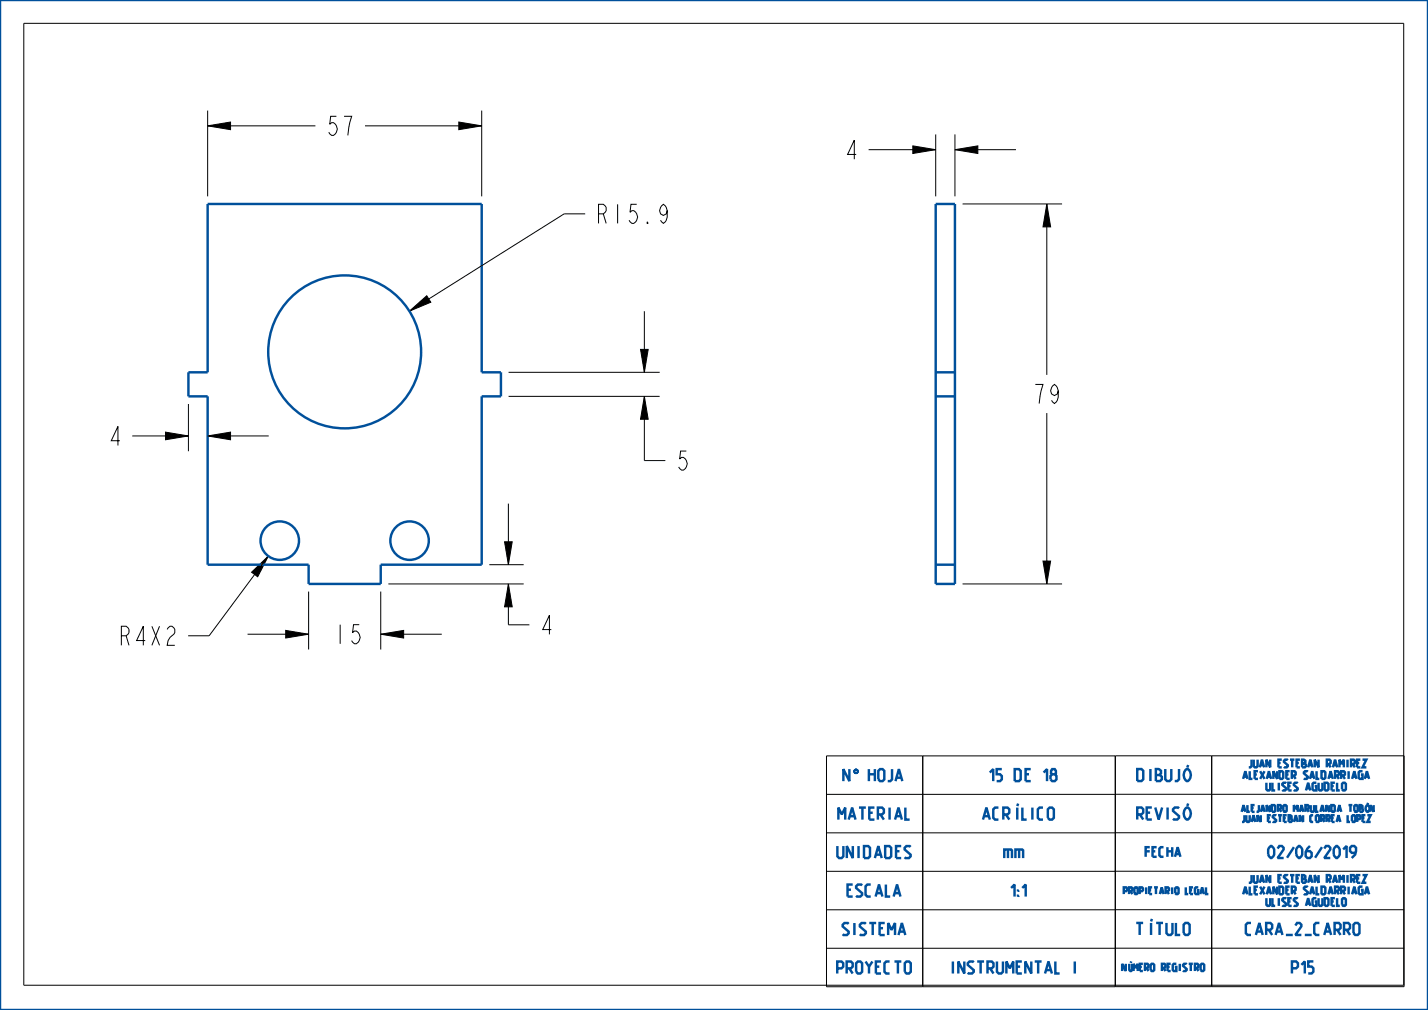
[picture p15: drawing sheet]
<svg xmlns="http://www.w3.org/2000/svg" width="297mm" height="210mm" viewBox="0 0 297 210" stroke-linecap="round" stroke-linejoin="round" font-family="sans-serif">
<defs><g id="words">
<g font-size="5.2">
<text x="67.6" y="28.2">57</text>
<text x="175.5" y="33.1">4</text>
<text x="123.7" y="46.4">R15.9</text>
<text x="214.5" y="83.9">79</text>
<text x="22.3" y="92.6">4</text>
<text x="140.4" y="97.7">5</text>
<text x="112.1" y="131.9">4</text>
<text x="24.4" y="134.2">R4</text>
<text x="30.8" y="134.2">X2</text>
<text x="69.2" y="133.9">15</text>
</g>
<g font-size="3.3" fill="#00509b">
<text x="175.2" y="162.4">N</text>
<text x="180.6" y="162.4">HOJA</text>
<text x="205.1" y="162.4">15 DE 18</text>
<text x="236.1" y="162.4">DIBUJÓ</text>
<text x="174.1" y="170.4">MATERIAL</text>
<text x="204.1" y="170.4">ACRÍLICO</text>
<text x="236.1" y="170.4">REVISÓ</text>
<text x="174.1" y="178.4">UNIDADES</text>
<text x="209" y="178.4">mm</text>
<text x="263.3" y="178.4">02/06/2019</text>
<text x="176" y="186.4">ESCALA</text>
<text x="209" y="186.4">1:1</text>
<text x="175.1" y="194.4">SISTEMA</text>
<text x="236.1" y="194.4">TÍTULO</text>
<text x="259.4" y="194.4">CARA_2_CARRO</text>
<text x="174.1" y="202.4">PROYECTO</text>
<text x="197.3" y="202.4">INSTRUMENTAL I</text>
<text x="268.1" y="202.4">P15</text>
</g>
<text font-size="2.6" fill="#00509b" x="238.1" y="178.1">FECHA</text>
<g font-size="2.1" fill="#00509b">
<text x="258.8" y="162">ALEXANDER SALDARRIAGA</text>
<text x="259.6" y="159.6">JUAN ESTEBAN RAMIREZ</text>
<text x="263.1" y="164.4">ULISES AGUDELO</text>
<text x="258.8" y="186">ALEXANDER SALDARRIAGA</text>
<text x="259.6" y="183.6">JUAN ESTEBAN RAMIREZ</text>
<text x="263.1" y="188.4">ULISES AGUDELO</text>
</g>
<text font-size="2" fill="#00509b" x="233.2" y="201.9">NÚMERO REGISTRO</text>
<g font-size="1.8" fill="#00509b">
<text x="258.2" y="170.9">JUAN ESTEBAN CORREA LOPEZ</text>
<text x="258.4" y="168.8">ALEJANDRO MARULANDA TOBÓN</text>
<text x="233.4" y="185.9">PROPIETARIO LEGAL</text>
</g>
</g></defs>
<g fill="#000">
<path d="M43.2 26.2l4.7-.8v1.6zM95.4 25.4l4.8 .8-4.8 .8zM189.8 30.3l4.8 .8-4.8 .8zM198.6 31.1l4.8-.8v1.6zM217.7 42.4l.8 4.8h-1.6zM85.1 64.7l3.7-3.2 .8 1.3zM133.2 72.6h1.6l-.8 4.8zM34.4 89.8l4.8 .8-4.8 .8zM43.2 90.6l4.7-.8v1.6zM134 82.4l.8 4.8h-1.6zM52.3 119l3.5-3.4-2.2 4.3zM104.9 112.6h1.6l-.8 4.8z"/>
<path d="M59.4 131.1l4.8 .8-4.8 .8zM79.2 131.9l4.7-.8v1.6zM105.7 121.4l.8 4.8h-1.6zM216.9 116.6h1.6l-.8 4.8z"/>
</g>
<g fill="none" stroke="#000" stroke-width=".21">
<path d="M43.2 26.2l4.7-.8v1.6zM95.4 25.4l4.8 .8-4.8 .8zM189.8 30.3l4.8 .8-4.8 .8zM198.6 31.1l4.8-.8v1.6zM217.7 42.4l.8 4.8h-1.6zM85.1 64.7l3.7-3.2 .8 1.3zM133.2 72.6h1.6l-.8 4.8zM34.4 89.8l4.8 .8-4.8 .8zM43.2 90.6l4.7-.8v1.6zM134 82.4l.8 4.8h-1.6zM52.3 119l3.5-3.4-2.2 4.3zM104.9 112.6h1.6l-.8 4.8z"/>
<path d="M216.9 116.6h1.6l-.8 4.8zM59.4 131.1l4.8 .8-4.8 .8zM79.2 131.9l4.7-.8v1.6zM105.7 121.4l.8 4.8h-1.6z"/>
</g>
<path d="M177.9 159.9h.3z" fill="#00509b"/>
<path d="M177.9 159.9h.3z" fill="none" stroke="#00509b" stroke-width=".21"/>
<path d="M177.8 160l.4-.1z" fill="#00509b"/>
<path d="M177.8 160l.4-.1z" fill="none" stroke="#00509b" stroke-width=".21"/>
<path d="M177.8 160h.5z" fill="#00509b"/>
<path d="M177.8 160h.5z" fill="none" stroke="#00509b" stroke-width=".21"/>
<path d="M177.7 160.1l.6-.1z" fill="#00509b"/>
<path d="M177.7 160.1l.6-.1z" fill="none" stroke="#00509b" stroke-width=".21"/>
<path d="M177.7 160.1h.7z" fill="#00509b"/>
<path d="M177.7 160.1h.7z" fill="none" stroke="#00509b" stroke-width=".21"/>
<path d="M177.7 160.1h.7z" fill="#00509b"/>
<path d="M177.7 160.1h.7z" fill="none" stroke="#00509b" stroke-width=".21"/>
<path d="M178 160.1h.4z" fill="#00509b"/>
<path d="M178 160.1h.4z" fill="none" stroke="#00509b" stroke-width=".21"/>
<path d="M178.1 160.1h.3z" fill="#00509b"/>
<path d="M178.1 160.1h.3z" fill="none" stroke="#00509b" stroke-width=".21"/>
<path d="M178.2 160.2h.2z" fill="#00509b"/>
<path d="M178.2 160.2h.2z" fill="none" stroke="#00509b" stroke-width=".21"/>
<path d="M178.2 160.2h.2z" fill="#00509b"/>
<path d="M178.2 160.2h.2z" fill="none" stroke="#00509b" stroke-width=".21"/>
<path d="M178.2 160.2h.2z" fill="#00509b"/>
<path d="M178.2 160.2h.2z" fill="none" stroke="#00509b" stroke-width=".21"/>
<path d="M178.3 160.2h.1l.1 .1z" fill="#00509b"/>
<path d="M178.3 160.2h.1l.1 .1z" fill="none" stroke="#00509b" stroke-width=".21"/>
<path d="M178.3 160.2l.2 .1z" fill="#00509b"/>
<path d="M178.3 160.2l.2 .1z" fill="none" stroke="#00509b" stroke-width=".21"/>
<path d="M178.3 160.3h.2z" fill="#00509b"/>
<path d="M178.3 160.3h.2z" fill="none" stroke="#00509b" stroke-width=".21"/>
<path d="M178.3 160.4l.2-.1v.1z" fill="#00509b"/>
<path d="M178.3 160.4l.2-.1v.1z" fill="none" stroke="#00509b" stroke-width=".21"/>
<path d="M178.3 160.4h.2z" fill="#00509b"/>
<path d="M178.3 160.4h.2z" fill="none" stroke="#00509b" stroke-width=".21"/>
<path d="M178.3 160.5l.2-.1v.1z" fill="#00509b"/>
<path d="M178.3 160.5l.2-.1v.1z" fill="none" stroke="#00509b" stroke-width=".21"/>
<path d="M178.3 160.5h.2z" fill="#00509b"/>
<path d="M178.3 160.5h.2z" fill="none" stroke="#00509b" stroke-width=".21"/>
<path d="M178.3 160.5h.2z" fill="#00509b"/>
<path d="M178.3 160.5h.2z" fill="none" stroke="#00509b" stroke-width=".21"/>
<path d="M178.2 160.6l.3-.1z" fill="#00509b"/>
<path d="M178.2 160.6l.3-.1z" fill="none" stroke="#00509b" stroke-width=".21"/>
<path d="M178.2 160.6l.3-.1z" fill="#00509b"/>
<path d="M178.2 160.6l.3-.1z" fill="none" stroke="#00509b" stroke-width=".21"/>
<path d="M178.1 160.7l.3-.1z" fill="#00509b"/>
<path d="M178.1 160.7l.3-.1z" fill="none" stroke="#00509b" stroke-width=".21"/>
<path d="M177.7 160.7l.7-.1z" fill="#00509b"/>
<path d="M177.7 160.7l.7-.1z" fill="none" stroke="#00509b" stroke-width=".21"/>
<path d="M177.7 160.7l.7-.1z" fill="#00509b"/>
<path d="M177.7 160.7l.7-.1z" fill="none" stroke="#00509b" stroke-width=".21"/>
<path d="M177.7 160.7h.7z" fill="#00509b"/>
<path d="M177.7 160.7h.7z" fill="none" stroke="#00509b" stroke-width=".21"/>
<path d="M177.8 160.8l.6-.1z" fill="#00509b"/>
<path d="M177.8 160.8l.6-.1z" fill="none" stroke="#00509b" stroke-width=".21"/>
<path d="M177.8 160.8h.5z" fill="#00509b"/>
<path d="M177.8 160.8h.5z" fill="none" stroke="#00509b" stroke-width=".21"/>
<path d="M177.9 160.8h.4z" fill="#00509b"/>
<path d="M177.9 160.8h.4z" fill="none" stroke="#00509b" stroke-width=".21"/>
<path d="M178 160.8h.3z" fill="#00509b"/>
<path d="M178 160.8h.3z" fill="none" stroke="#00509b" stroke-width=".21"/>
<path d="M0 0h297v210h-297zM43.2 42.4h57v35h4v5h-4v35h-21v4h-15v-4h-21v-35h-4v-5h4zM194.6 42.4h4v79h-4zM194.6 77.4h4M194.6 82.4h4M194.6 117.4h4" fill="none" stroke="#00509b" stroke-width=".51"/>
<g fill="none" stroke="#000" stroke-width=".21">
<path d="M4.9 4.9h287v200h-287zM43.2 23v17.8M43.2 26.2h22.4M75.9 26.2h24.3M100.2 23v17.8M180.7 31.1h13.9M194.6 27.9v12.9M198.6 27.9v12.9M198.6 31.1h12.7M121.7 44.5h-4.4l-32.2 20.2M200.2 42.4h20.7M217.7 42.4v35.5"/>
<path d="M105.8 77.4h31.4M134 64.7v12.7M27.5 90.6h11.7M39.2 84v9.8M43.2 90.6h12.7M105.8 82.4h31.4M134 82.4v13.4h4.4M217.7 85.9v35.5M55.8 115.6l-12.3 16.6h-4.4M101.8 117.4h7.1M105.7 104.7v12.7M51.5 131.9h12.7"/>
<path d="M64.2 123v12M79.2 131.9h12.7M79.2 123v12M80.8 121.4h28.1M105.7 121.4v8.5h4.4M200.2 121.4h20.7M171.9 157.2h60v48h-60zM191.9 157.2v48M252 157.1v48h-20v-48l60 .1v48h-40v-48M231.9 173.2h-60M231.9 165.2h-60M232 165.1l60 .1"/>
<path d="M232 173.1l60 .1M231.9 181.2h-60M231.9 189.2h-60M231.9 197.2h-60M232 181.1l60 .1M232 189.1l60 .1M232 197.1l60 .1"/>
</g>
<!-- layer: 02___PRT_ALL_AXES -->
<g fill="none" stroke="#00509b" stroke-width=".51">
<circle cx="71.7" cy="73.2" r="15.9"/>
<circle cx="58.2" cy="112.4" r="4"/>
<circle cx="85.2" cy="112.4" r="4"/>
</g>
<use href="#words"/>
</svg>
